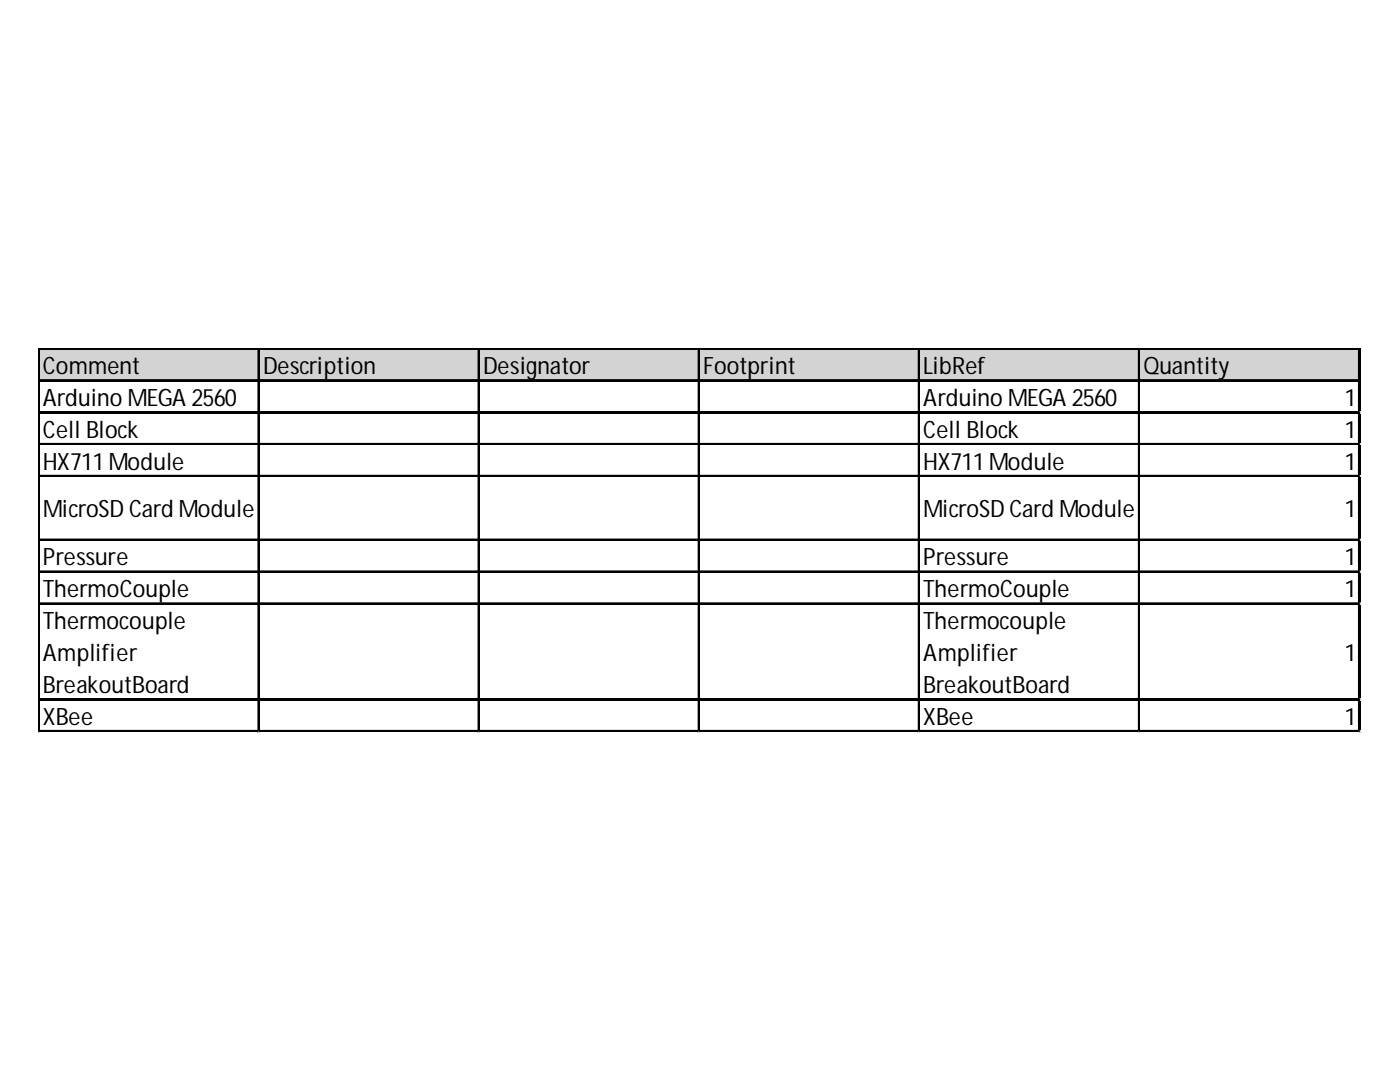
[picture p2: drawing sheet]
<svg xmlns="http://www.w3.org/2000/svg" width="279mm" height="216mm" viewBox="0 0 279 216" stroke-linecap="round" stroke-linejoin="round" font-family="sans-serif">
<defs><g id="words">
<g font-size="4.8">
<text x="8.6" y="74.6">Comment</text>
<text x="52.5" y="74.6">Description</text>
<text x="96.4" y="74.6">Designator</text>
<text x="140.3" y="74.6">Footprint</text>
<text x="184.3" y="74.6">LibRef</text>
<text x="228.2" y="74.6">Quantity</text>
<text x="8.6" y="81">ArduinoMEGA2560</text>
<text x="184.3" y="81">ArduinoMEGA2560</text>
<text x="268.3" y="81">1</text>
<text x="8.6" y="87.3">Cell Block</text>
<text x="184.3" y="87.3">Cell Block</text>
<text x="268.3" y="87.3">1</text>
<text x="8.6" y="93.7">HX711Module</text>
<text x="184.3" y="93.7">HX711Module</text>
<text x="268.3" y="93.7">1</text>
<text x="8.6" y="103.3">MicroSDCardModule</text>
<text x="184.3" y="103.3">MicroSDCardModule</text>
<text x="268.3" y="103.3">1</text>
<text x="8.6" y="112.8">Pressure</text>
<text x="184.3" y="112.8">Pressure</text>
<text x="268.3" y="112.8">1</text>
<text x="8.6" y="119.2">ThermoCouple</text>
<text x="184.3" y="119.2">ThermoCouple</text>
<text x="268.3" y="119.2">1</text>
<text x="8.6" y="125.5">Thermocouple</text>
<text x="184.3" y="125.5">Thermocouple</text>
<text x="8.6" y="131.9">Amplifier</text>
<text x="184.3" y="131.9">Amplifier</text>
<text x="268.3" y="131.9">1</text>
<text x="8.6" y="138.3">BreakoutBoard</text>
<text x="184.3" y="138.3">BreakoutBoard</text>
<text x="8.6" y="144.6">XBee</text>
<text x="184.3" y="144.6">XBee</text>
<text x="268.3" y="144.6">1</text>
</g>
</g></defs>
<path d="M7.9 69.7h263.6v6.4h-263.6z" fill="#d3d3d3"/>
<g fill="none" stroke="#000" stroke-width=".32">
<path d="M7.6 69.4v76.7M7.8 69.4v76.7M7.9 69.4h263.6M7.9 69.6h263.6M7.9 75.8h263.6M7.9 76h263.6M51.5 69.8v76.3M51.7 69.8v76.3M95.5 69.8v76.3M95.6 69.8v76.3M139.4 69.8v76.3M139.5 69.8v76.3"/>
<path d="M183.3 69.8v76.3M183.5 69.8v76.3M227.2 69.8v76.3M227.4 69.8v76.3M271.2 69.8v76.3M271.3 69.8v76.3M7.9 82.2h263.6M7.9 82.3h263.6M7.9 88.5h263.6M7.9 88.7h263.6M7.9 94.9h263.6M7.9 95.1h263.6"/>
<path d="M7.9 107.6h263.6M7.9 107.8h263.6M7.9 114h263.6M7.9 114.1h263.6M7.9 120.3h263.6M7.9 120.5h263.6M7.9 139.4h263.6M7.9 139.6h263.6M7.9 145.8h263.6M7.9 146h263.6"/>
</g>
<path d="M7.6 146.1v.1" fill="none" stroke="#d4d4d4" stroke-width=".32"/>
<path d="M7.6 146.1l.3 .1z" fill="#d4d4d4"/>
<path d="M51.5 146.1v.1" fill="none" stroke="#d4d4d4" stroke-width=".32"/>
<path d="M51.5 146.1l.4 .1z" fill="#d4d4d4"/>
<path d="M95.5 146.1v.1" fill="none" stroke="#d4d4d4" stroke-width=".32"/>
<path d="M95.5 146.1l.3 .1z" fill="#d4d4d4"/>
<path d="M139.4 146.1v.1" fill="none" stroke="#d4d4d4" stroke-width=".32"/>
<path d="M139.4 146.1l.3 .1z" fill="#d4d4d4"/>
<path d="M183.3 146.1v.1" fill="none" stroke="#d4d4d4" stroke-width=".32"/>
<path d="M183.3 146.1l.3 .1z" fill="#d4d4d4"/>
<path d="M227.2 146.1v.1" fill="none" stroke="#d4d4d4" stroke-width=".32"/>
<path d="M227.2 146.1l.4 .1z" fill="#d4d4d4"/>
<path d="M271.2 146.1v.1" fill="none" stroke="#d4d4d4" stroke-width=".32"/>
<path d="M271.2 146.1l.3 .1z" fill="#d4d4d4"/>
<path d="M271.5 82.2h.1" fill="none" stroke="#d4d4d4" stroke-width=".32"/>
<path d="M271.5 82.2v.3z" fill="#d4d4d4"/>
<path d="M271.5 88.5h.1" fill="none" stroke="#d4d4d4" stroke-width=".32"/>
<path d="M271.5 88.5v.4z" fill="#d4d4d4"/>
<path d="M271.5 94.9h.1" fill="none" stroke="#d4d4d4" stroke-width=".32"/>
<path d="M271.5 94.9v.3z" fill="#d4d4d4"/>
<path d="M271.5 107.6h.1" fill="none" stroke="#d4d4d4" stroke-width=".32"/>
<path d="M271.5 107.6v.3z" fill="#d4d4d4"/>
<path d="M271.5 114h.1" fill="none" stroke="#d4d4d4" stroke-width=".32"/>
<path d="M271.5 114v.3z" fill="#d4d4d4"/>
<path d="M271.5 120.3h.1" fill="none" stroke="#d4d4d4" stroke-width=".32"/>
<path d="M271.5 120.3v.4z" fill="#d4d4d4"/>
<path d="M271.5 139.4h.1" fill="none" stroke="#d4d4d4" stroke-width=".32"/>
<path d="M271.5 139.4v.4z" fill="#d4d4d4"/>
<path d="M271.5 145.8h.1" fill="none" stroke="#d4d4d4" stroke-width=".32"/>
<path d="M271.5 145.8v.3z" fill="#d4d4d4"/>
<use href="#words"/>
</svg>
